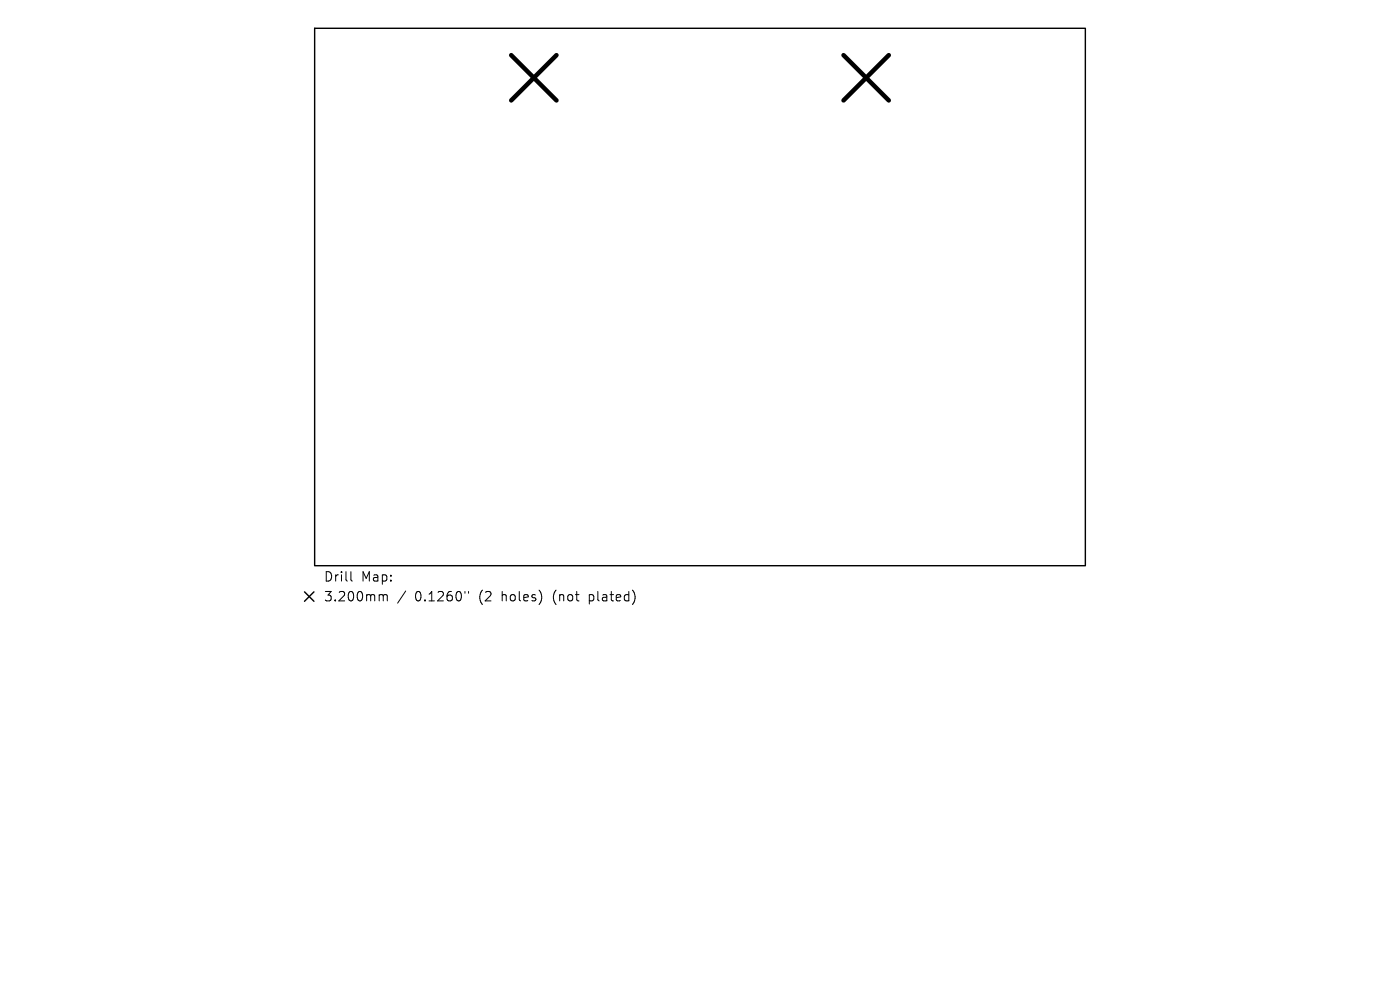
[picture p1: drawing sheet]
<svg xmlns="http://www.w3.org/2000/svg" width="297mm" height="210mm" viewBox="0 0 297 210" stroke-linecap="round" stroke-linejoin="round" font-family="sans-serif">
<defs><g id="words">
<g font-size="2.8">
<text x="68.6" y="123.7">Drill</text>
<text x="76.6" y="123.7">Map:</text>
<text x="68.6" y="127.9">3.200mm</text>
<text x="88" y="127.9">0.1260&quot;</text>
<text x="101.8" y="127.9">(2</text>
<text x="106.7" y="127.9">holes)</text>
<text x="117.8" y="127.9">(not</text>
<text x="125.6" y="127.9">plated)</text>
</g>
</g></defs>
<path d="M66.8 6h163.5v114h-163.5zM64.6 125.6l2 2M66.6 125.6l-2 2" fill="none" stroke="#000" stroke-width=".3"/>
<path d="M108.5 11.7l9.6 9.6M118.1 11.7l-9.6 9.6M179 11.7l9.6 9.6M188.6 11.7l-9.6 9.6" fill="none" stroke="#000" stroke-width=".96"/>
<path d="M74.4 121.3v1.7l.3 .3M80.7 126.1h.3l.3 .3M81.3 126.4l.3-.3 .5 .1 .1 1.3M81.3 126.4v1.1M86.1 125.4l-1.7 2.5M98.6 125.5v.3M99.4 125.5v.3" fill="none" stroke="#000" stroke-width=".21"/>
<use href="#words"/>
</svg>
